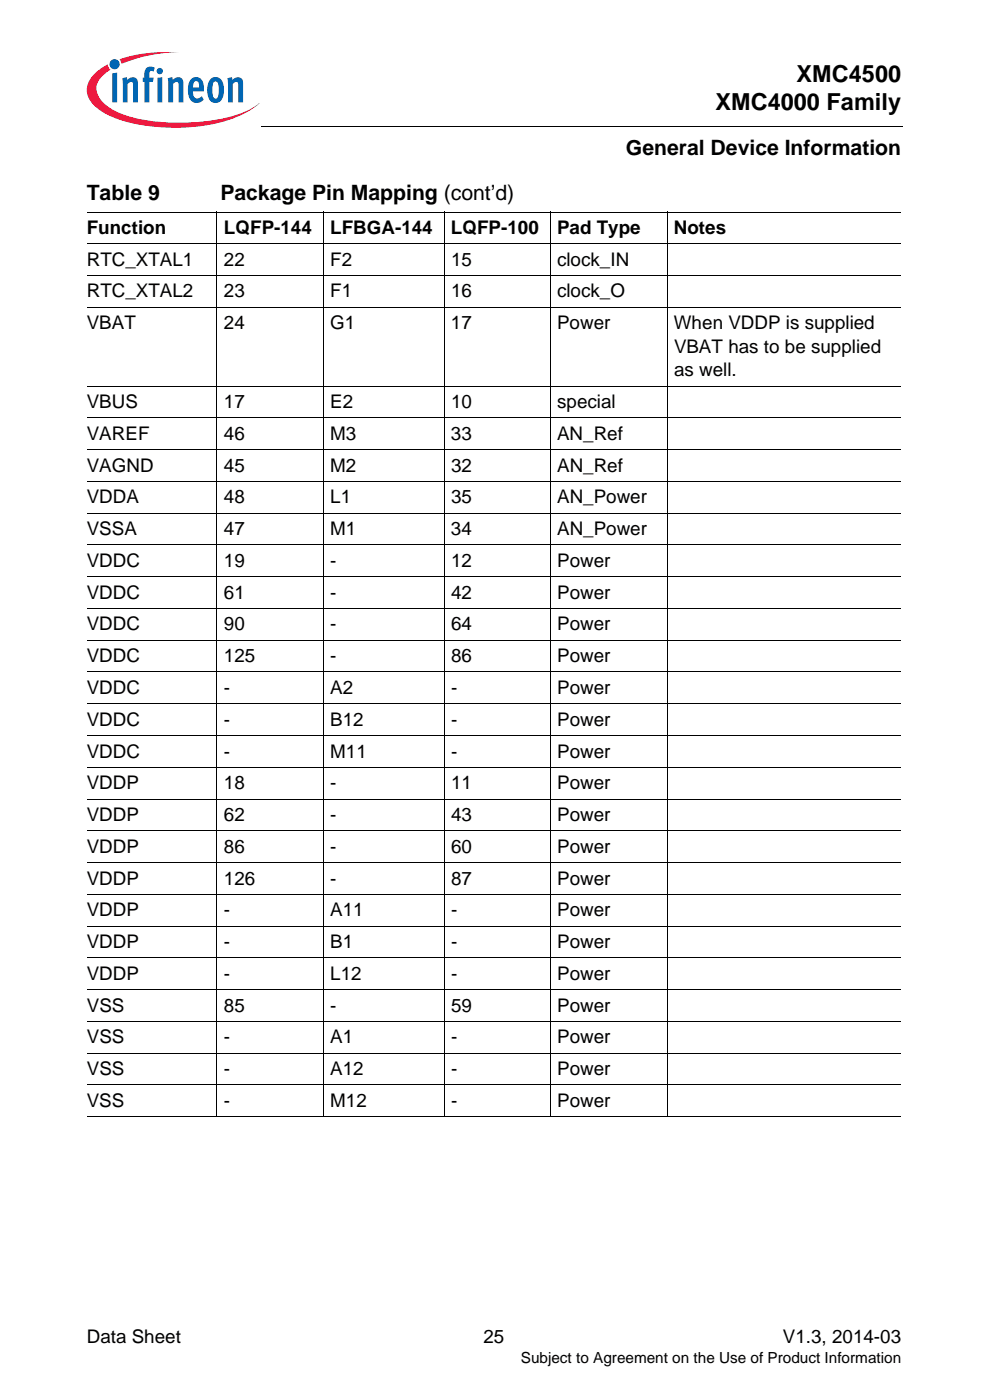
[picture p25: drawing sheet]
<svg xmlns="http://www.w3.org/2000/svg" width="148mm" height="210mm" viewBox="0 0 148 210" stroke-linecap="round" stroke-linejoin="round" font-family="sans-serif">
<defs><g id="words">
<g font-size="3.5">
<text x="107.2" y="16.5">XMC4000 Family</text>
<text x="119.3" y="12.2">XMC4500</text>
</g>
<g font-size="3.2">
<text x="93.8" y="23.3">General Device Information</text>
<text x="13" y="30">Table 9</text>
<text x="33" y="30">Package Pin Mapping (cont’d)</text>
</g>
<g font-size="2.8">
<text x="13" y="35.1">Function</text>
<text x="33.6" y="35.1">LQFP-144</text>
<text x="49.5" y="35.1">LFBGA-144</text>
<text x="67.6" y="35.1">LQFP-100</text>
<text x="83.4" y="35.1">Pad Type</text>
<text x="100.9" y="35.1">Notes</text>
<text x="13" y="39.8">RTC_XTAL1</text>
<text x="33.5" y="39.8">22</text>
<text x="49.5" y="39.8">F2</text>
<text x="67.6" y="39.8">15</text>
<text x="83.5" y="39.8">clock_IN</text>
<text x="13" y="44.6">RTC_XTAL2</text>
<text x="33.5" y="44.6">23</text>
<text x="49.5" y="44.6">F1</text>
<text x="67.6" y="44.6">16</text>
<text x="83.5" y="44.6">clock_O</text>
<text x="13" y="49.4">VBAT</text>
<text x="33.5" y="49.4">24</text>
<text x="49.5" y="49.4">G1</text>
<text x="67.5" y="49.4">17</text>
<text x="83.4" y="49.4">Power</text>
<text x="101" y="49.4">When VDDP is supplied</text>
<text x="101" y="52.9">VBAT has to be supplied</text>
<text x="101" y="56.4">as well.</text>
<text x="13" y="61.2">VBUS</text>
<text x="13" y="65.9">VAREF</text>
<text x="33.5" y="65.9">46</text>
<text x="33.5" y="61.2">17</text>
<text x="49.5" y="61.2">E2</text>
<text x="49.5" y="65.9">M3</text>
<text x="67.6" y="65.9">33</text>
<text x="67.6" y="61.2">10</text>
<text x="83.5" y="65.9">AN_Ref</text>
<text x="83.5" y="61.2">special</text>
<text x="13" y="70.7">VAGND</text>
<text x="33.6" y="70.7">45</text>
<text x="49.5" y="70.7">M2</text>
<text x="67.6" y="70.7">32</text>
<text x="83.5" y="70.7">AN_Ref</text>
<text x="13" y="75.5">VDDA</text>
<text x="33.6" y="75.5">48</text>
<text x="49.5" y="75.5">L1</text>
<text x="67.6" y="75.5">35</text>
<text x="83.5" y="75.5">AN_Power</text>
<text x="13" y="80.2">VSSA</text>
<text x="33.5" y="80.2">47</text>
<text x="49.5" y="80.2">M1</text>
<text x="67.6" y="80.2">34</text>
<text x="83.5" y="80.2">AN_Power</text>
<text x="13" y="85">VDDC</text>
<text x="13" y="89.8">VDDC</text>
<text x="33.5" y="85">19</text>
<text x="33.5" y="89.8">61</text>
<text x="49.5" y="85">-</text>
<text x="49.5" y="89.8">-</text>
<text x="67.6" y="85">12</text>
<text x="67.6" y="89.8">42</text>
<text x="83.5" y="85">Power</text>
<text x="83.5" y="89.8">Power</text>
<text x="13" y="94.5">VDDC</text>
<text x="33.5" y="94.5">90</text>
<text x="49.5" y="94.5">-</text>
<text x="67.6" y="94.5">64</text>
<text x="83.5" y="94.5">Power</text>
<text x="13" y="99.3">VDDC</text>
<text x="33.5" y="99.3">125</text>
<text x="49.5" y="99.3">-</text>
<text x="67.6" y="99.3">86</text>
<text x="83.5" y="99.3">Power</text>
<text x="13" y="104.1">VDDC</text>
<text x="33.5" y="104.1">-</text>
<text x="49.5" y="104.1">A2</text>
<text x="67.6" y="104.1">-</text>
<text x="83.5" y="104.1">Power</text>
<text x="13" y="108.8">VDDC</text>
<text x="13" y="113.6">VDDC</text>
<text x="33.5" y="108.8">-</text>
<text x="33.5" y="113.6">-</text>
<text x="49.5" y="108.8">B12</text>
<text x="49.5" y="113.6">M11</text>
<text x="67.6" y="108.8">-</text>
<text x="67.6" y="113.6">-</text>
<text x="83.5" y="108.8">Power</text>
<text x="83.5" y="113.6">Power</text>
<text x="13" y="118.3">VDDP</text>
<text x="33.5" y="118.3">18</text>
<text x="49.5" y="118.3">-</text>
<text x="67.6" y="118.3">11</text>
<text x="83.5" y="118.3">Power</text>
<text x="13" y="123.1">VDDP</text>
<text x="33.5" y="123.1">62</text>
<text x="49.5" y="123.1">-</text>
<text x="67.6" y="123.1">43</text>
<text x="83.5" y="123.1">Power</text>
<text x="13" y="127.9">VDDP</text>
<text x="33.5" y="127.9">86</text>
<text x="49.5" y="127.9">-</text>
<text x="67.6" y="127.9">60</text>
<text x="83.5" y="127.9">Power</text>
<text x="13" y="132.6">VDDP</text>
<text x="13" y="137.4">VDDP</text>
<text x="33.5" y="132.6">126</text>
<text x="33.5" y="137.4">-</text>
<text x="49.5" y="132.6">-</text>
<text x="49.5" y="137.4">A11</text>
<text x="67.6" y="132.6">87</text>
<text x="67.6" y="137.4">-</text>
<text x="83.5" y="132.6">Power</text>
<text x="83.5" y="137.4">Power</text>
<text x="13" y="142.2">VDDP</text>
<text x="33.6" y="142.2">-</text>
<text x="49.5" y="142.2">B1</text>
<text x="67.6" y="142.2">-</text>
<text x="83.5" y="142.2">Power</text>
<text x="13" y="146.9">VDDP</text>
<text x="33.5" y="146.9">-</text>
<text x="49.5" y="146.9">L12</text>
<text x="67.6" y="146.9">-</text>
<text x="83.5" y="146.9">Power</text>
<text x="13" y="151.7">VSS</text>
<text x="33.5" y="151.7">85</text>
<text x="49.5" y="151.7">-</text>
<text x="67.6" y="151.7">59</text>
<text x="83.5" y="151.7">Power</text>
<text x="13" y="161.2">VSS</text>
<text x="13" y="156.5">VSS</text>
<text x="33.5" y="161.2">-</text>
<text x="33.5" y="156.5">-</text>
<text x="49.5" y="161.2">A12</text>
<text x="49.5" y="156.5">A1</text>
<text x="67.6" y="161.2">-</text>
<text x="67.6" y="156.5">-</text>
<text x="83.5" y="161.2">Power</text>
<text x="83.5" y="156.5">Power</text>
<text x="13" y="166">VSS</text>
<text x="33.5" y="166">-</text>
<text x="49.5" y="166">M12</text>
<text x="67.6" y="166">-</text>
<text x="83.5" y="166">Power</text>
<text x="13" y="201.3">Data Sheet</text>
<text x="72.4" y="201.3">25</text>
<text x="117.3" y="201.3">V1.3, 2014-03</text>
</g>
<text font-size="2.3" x="78" y="204.4">Subject to Agreement on the Use of Product Information</text>
</g></defs>
<circle cx="17.2" cy="9.6" r=".76" fill="#0166b3"/>
<g fill="#ed1a40">
<path d="M17.9 8.9l2.4-.7a25.6 25.6 0 0 1 6.5-.4 22.2 22.2 0 0 0-8.2 1.6l-.4 .2z"/>
<path d="M14.3 11l1.8-1.4 .1 .4 .3 .5a4 4 0 0 0-2 2.5 3.3 3.3 0 0 0 1.7 3 15.2 15.2 0 0 0 7.1 2.2 29.4 29.4 0 0 0 13.3-1.4l1.6-.9 .6-.5a12.9 12.9 0 0 1-6.4 3.1 29.2 29.2 0 0 1-15-.7 7.9 7.9 0 0 1-4-2.9 3.1 3.1 0 0 1 .9-3.9z"/>
</g>
<g fill="#0166b3">
<path d="M16.8 11l.7-.1v4.5h-.7z"/>
<path d="M18.3 11.7l.7-.1 .1 .4a.85 .85 0 0 1 1-.4 .85 .85 0 0 1 .6 .9v2.9h-.7l-.1-2.9a.29 .29 0 0 0-.4-.2l-.4 .3v2.8h-.7z"/>
<path d="M22 10.2l.3-.2 .7 .1 .2 .1-.2 .5a.35 .35 0 0 0-.6 .1v.9h.6l-.1 .6h-.5v3.1h-.8v-3.1h-.2v-.6h.2v-.5a1.24 1.24 0 0 1 .4-1z"/>
<path d="M25.1 11.7l.7-.1 .1 .4a.85 .85 0 0 1 1-.4 .85 .85 0 0 1 .6 .9v2.9h-.7l-.1-2.9a.29 .29 0 0 0-.4-.2l-.4 .3v2.8h-.7z"/>
<path d="M34.1 11.7l.6-.1 .1 .4a.85 .85 0 0 1 1-.4 .85 .85 0 0 1 .6 .9v2.9h-.7v-2.9a.29 .29 0 0 0-.5-.2l-.3 .3v2.8h-.7z"/>
<path d="M23.5 10.7a.47 .47 0 0 1 .9 0 .47 .47 0 0 1-.9 0zM23.6 11.7l.7-.1v3.8h-.7z"/>
<path d="M28.7 11.8a1.09 1.09 0 0 1 1.1-.2 1.09 1.09 0 0 1 .7 1l.1 1.1h-1.7a.75 .75 0 0 0 .2 .8 .75 .75 0 0 0 .9 .1l.2-.2 .3 .5a1.3 1.3 0 0 1-1.5 .5 1.3 1.3 0 0 1-.8-1.3v-1.1a1.89 1.89 0 0 1 .5-1.2zM29.2 12.2l-.2 .2-.1 .7h.9v-.5a.42 .42 0 0 0-.6-.4z"/>
<path d="M31.5 11.8a1.12 1.12 0 0 1 1.9 .6 3 3 0 0 1-.4 2.7 1.13 1.13 0 0 1-1.1 .3 1.13 1.13 0 0 1-.8-1v-.5a2.83 2.83 0 0 1 .4-2.1zM32 12.3l-.1 .4-.1 1.1a.89 .89 0 0 0 .5 1 1.08 1.08 0 0 0 .5-1.3v-.3a.83 .83 0 0 0-.5-1z"/>
</g>
<path d="M39.1 18.8v.2z" fill="#000"/>
<path d="M39.1 18.9h96.1" fill="none" stroke="#000" stroke-width=".15"/>
<path d="M13 20.2h32.8v4h-32.8z" fill="#fff"/>
<g fill="none" stroke="#000" stroke-width=".15">
<path d="M13 31.8h121.9M13 36.6h121.9M32.5 31.7v135.8M48.4 31.7v135.8M66.5 31.7v135.8M82.4 31.7v135.8M99.9 31.7v135.8M13 41.3h121.9M13 46.1h121.9M13 57.9h121.9M13 62.7h121.9M13 67.4h121.9"/>
<path d="M13 72.2h121.9M13 76.9h121.9M13 81.7h121.9M13 86.5h121.9M13 91.2h121.9M13 96h121.9M13 100.8h121.9M13 105.5h121.9M13 110.3h121.9M13 115h121.9M13 119.8h121.9M13 124.6h121.9"/>
<path d="M13 129.3h121.9M13 134.1h121.9M13 138.9h121.9M13 143.6h121.9M13 148.4h121.9M13 153.1h121.9M13 157.9h121.9M13 162.7h121.9M13 167.4h121.9"/>
</g>
<use href="#words"/>
</svg>
